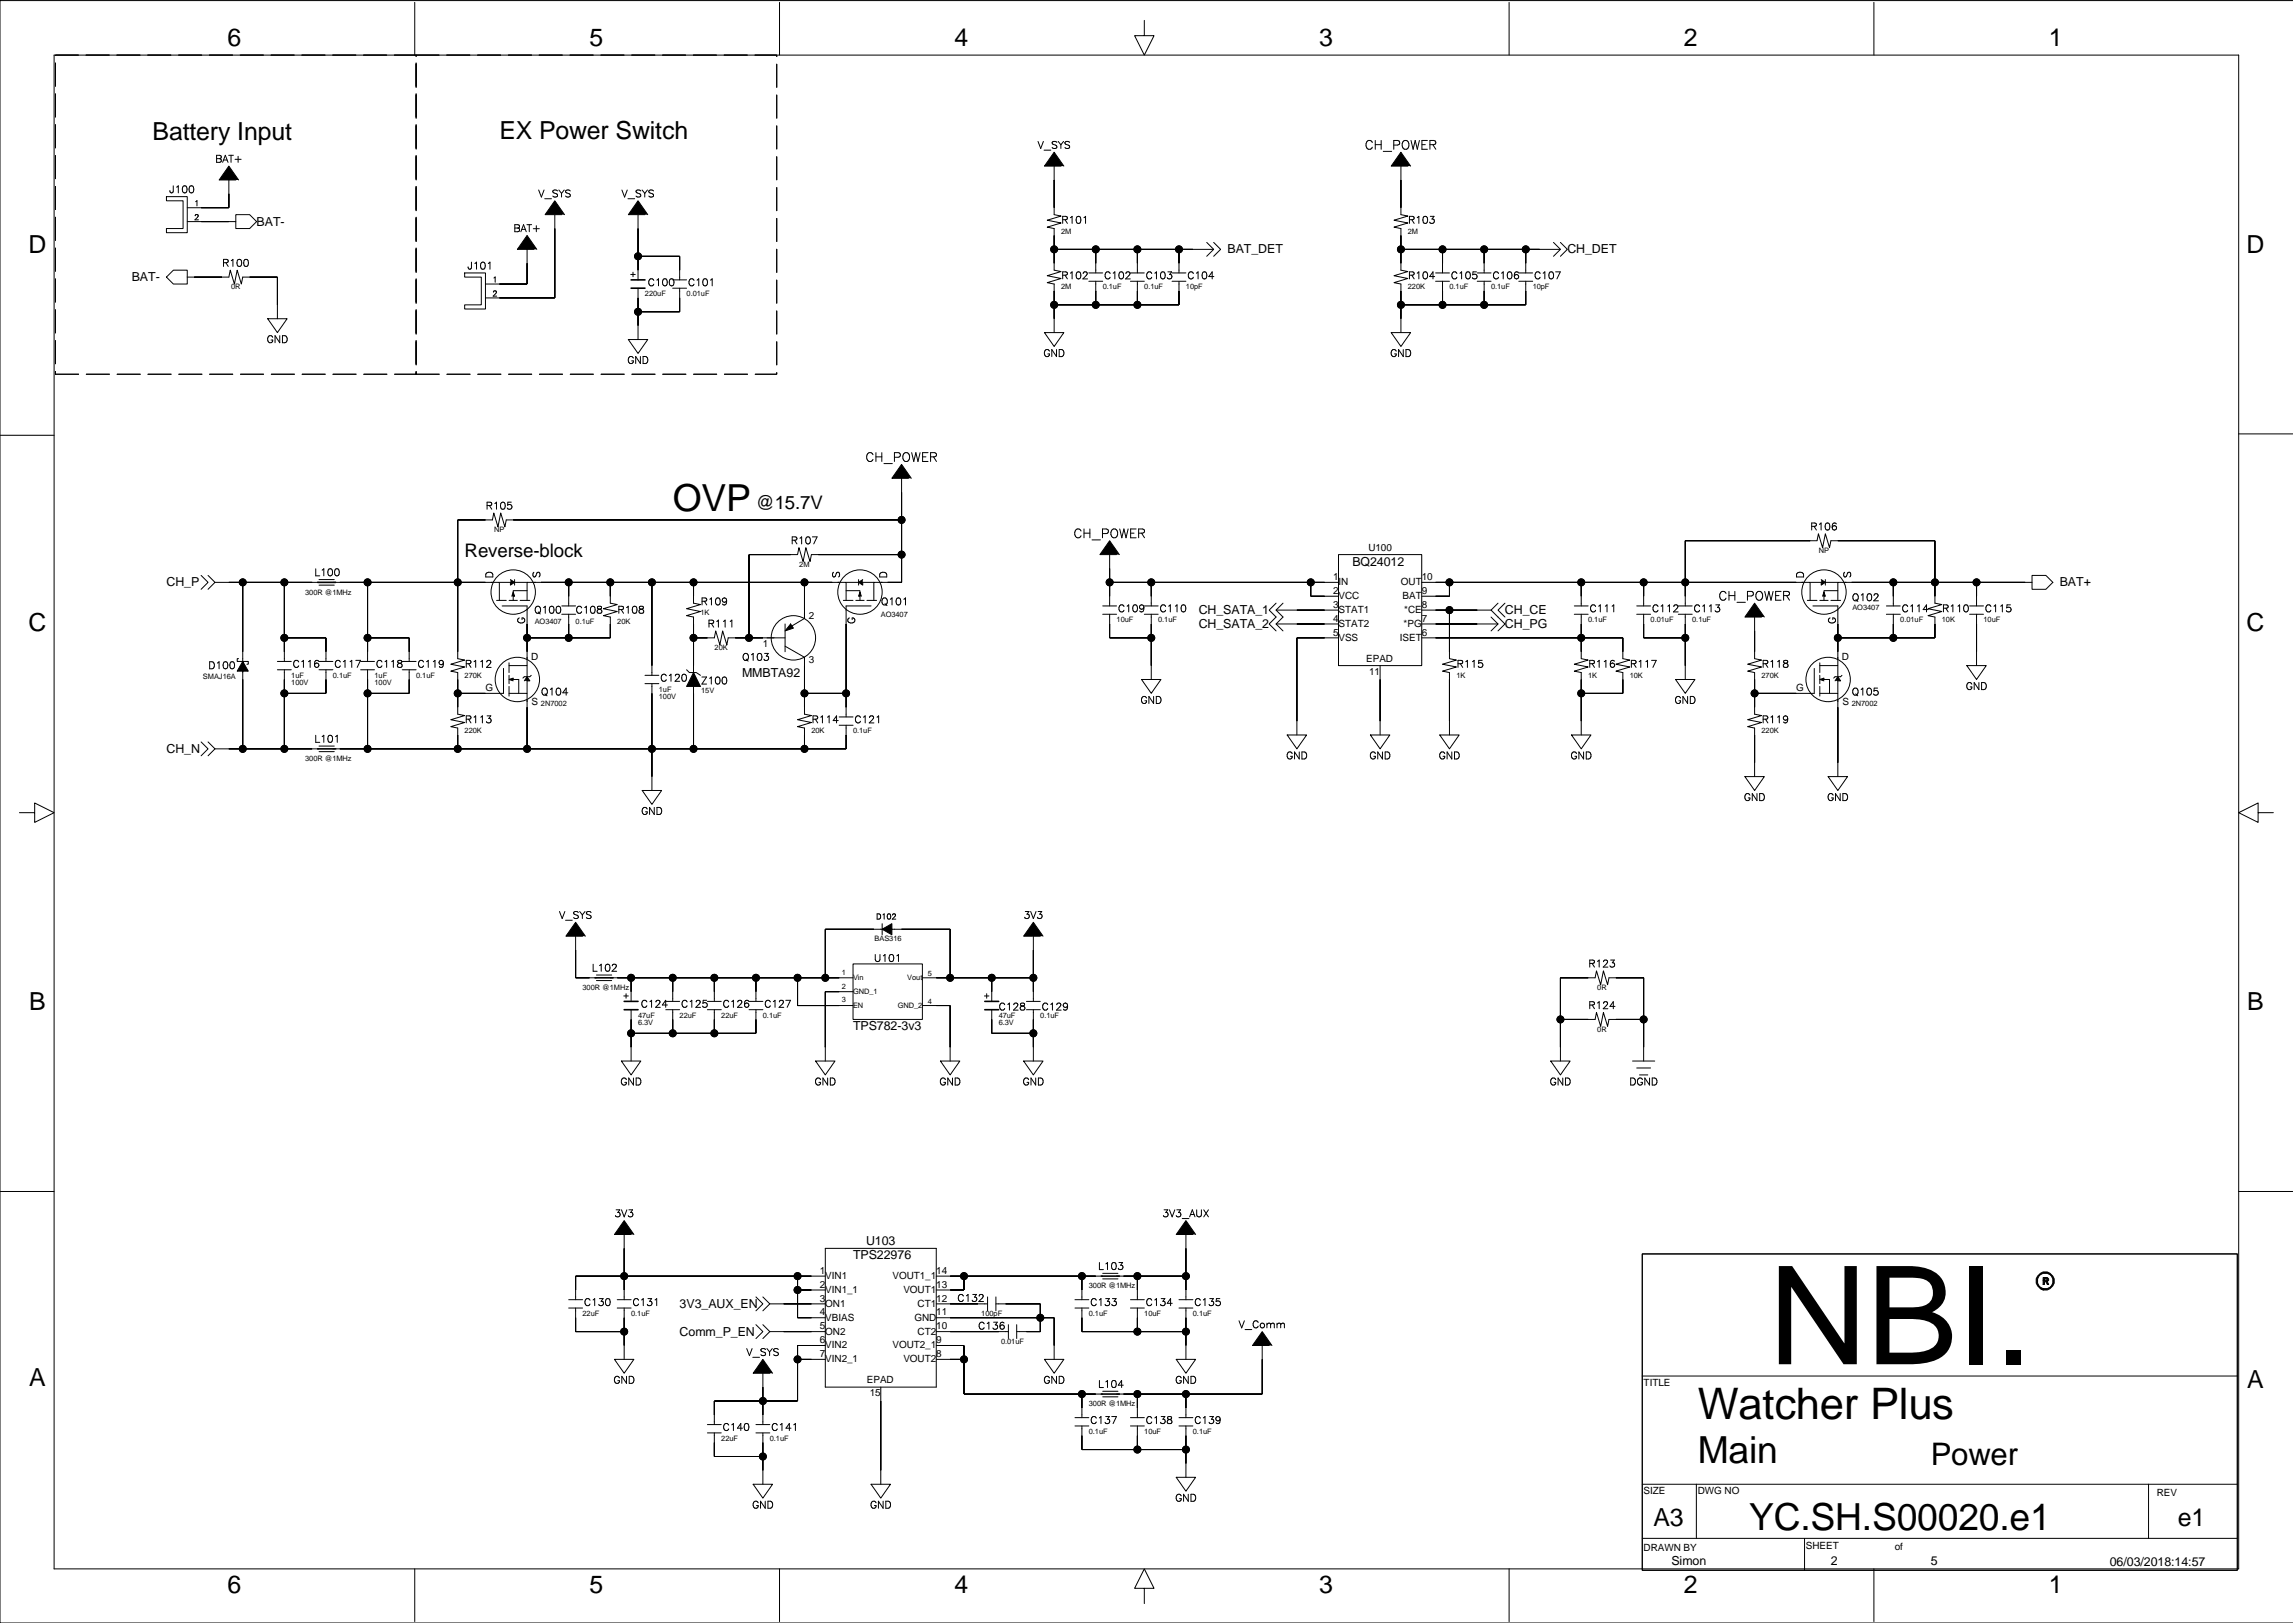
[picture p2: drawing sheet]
<svg xmlns="http://www.w3.org/2000/svg" width="420mm" height="297mm" viewBox="0 0 420 297" stroke-linecap="round" stroke-linejoin="round" font-family="sans-serif">
<defs><g id="words">
<text font-size="25" x="323.8" y="249.7">NBI.</text>
<text font-size="8" x="310.8" y="259.7">Watcher Plus</text>
<g font-size="6.8">
<text x="123.2" y="93.6">OVP</text>
<text x="310.8" y="267.8">Main</text>
<text x="320.2" y="280">YC.SH.S00020.e1</text>
</g>
<text font-size="5.7" x="353.5" y="268.1">Power</text>
<g font-size="4.6">
<text x="41.7" y="8.4">6</text>
<text x="107.9" y="8.4">5</text>
<text x="174.7" y="8.4">4</text>
<text x="241.5" y="8.4">3</text>
<text x="308.3" y="8.4">2</text>
<text x="375.1" y="8.4">1</text>
<text x="27.9" y="25.6">Battery Input</text>
<text x="91.4" y="25.5">EX Power Switch</text>
<text x="5.2" y="46.2">D</text>
<text x="411.3" y="46.2">D</text>
<text x="5.2" y="115.6">C</text>
<text x="411.3" y="115.6">C</text>
<text x="5.4" y="184.9">B</text>
<text x="411.4" y="184.9">B</text>
<text x="5.4" y="253.7">A</text>
<text x="411.4" y="254">A</text>
<text x="302.7" y="279.3">A3</text>
<text x="398.7" y="279.3">e1</text>
<text x="41.7" y="291.5">6</text>
<text x="107.9" y="291.5">5</text>
<text x="174.7" y="291.5">4</text>
<text x="241.5" y="291.5">3</text>
<text x="308.3" y="291.5">2</text>
<text x="375.1" y="291.5">1</text>
</g>
<g font-size="3.4">
<text x="138.4" y="93.1">@15.7V</text>
<text x="85.1" y="102">Reverse-block</text>
</g>
<g font-size="2.5">
<text x="249.9" y="26.8">CH_POWR</text>
<text x="260" y="26.8">E</text>
<text x="158.4" y="83.9">CH_POWR</text>
<text x="168.6" y="83.9">E</text>
<text x="196.5" y="97.9">CH_POWR</text>
<text x="206.7" y="97.9">E</text>
<text x="314.6" y="109.3">CH_POWR</text>
<text x="324.8" y="109.3">E</text>
</g>
<g font-size="2.3">
<text x="47" y="41.3">BAT-</text>
<text x="224.7" y="46.4">BAT_DET</text>
<text x="287" y="46.4">CH_DET</text>
<text x="24.1" y="51.5">BAT-</text>
<text x="30.5" y="107.3">CH_P</text>
<text x="247.6" y="103.5">BQ24012</text>
<text x="377.1" y="107.3">BAT+</text>
<text x="219.5" y="112.4">CH_SATA_1</text>
<text x="275.5" y="112.4">CH_CE</text>
<text x="219.5" y="115">CH_SATA_2</text>
<text x="275.5" y="115">CH_PG</text>
<text x="135.9" y="123.9">MMBTA92</text>
<text x="30.5" y="137.8">CH_N</text>
<text x="156.2" y="188.6">TPS782-3v3</text>
<text x="158.6" y="227.9">U103</text>
<text x="156.2" y="230.5">TPS22976</text>
<text x="124.4" y="239.4">3V3_AUX_EN</text>
<text x="124.4" y="244.5">Comm_P_EN</text>
<text x="306" y="286.3">Simon</text>
<text x="335.2" y="286.3">2</text>
<text x="353.5" y="286.3">5</text>
<text x="386.3" y="286.6">06/03/2018:14:57</text>
</g>
<g font-size="1.8">
<text x="39.4" y="29.3">BAT+</text>
<text x="190" y="26.8">V_SYS</text>
<text x="31" y="34.9">J100</text>
<text x="98.6" y="35.7">V_SYS</text>
<text x="113.8" y="35.7">V_SYS</text>
<text x="194.3" y="40.5">R101</text>
<text x="257.8" y="40.5">R103</text>
<text x="94" y="42">BAT+</text>
<text x="40.7" y="48.4">R100</text>
<text x="85.6" y="48.9">J101</text>
<text x="118.6" y="51.9">C100</text>
<text x="126" y="51.9">C101</text>
<text x="194.3" y="50.7">R102</text>
<text x="202.1" y="50.7">C102</text>
<text x="209.8" y="50.7">C103</text>
<text x="217.4" y="50.7">C104</text>
<text x="257.8" y="50.7">R104</text>
<text x="265.6" y="50.7">C105</text>
<text x="273.2" y="50.7">C106</text>
<text x="280.9" y="50.7">C107</text>
<text x="48.8" y="62.3">GND</text>
<text x="191" y="64.9">GND</text>
<text x="254.5" y="64.9">GND</text>
<text x="114.8" y="66.1">GND</text>
<text x="88.9" y="92.8">R105</text>
<text x="144.8" y="99.2">R107</text>
<text x="250.5" y="100.8">U100</text>
<text x="331.4" y="96.6">R106</text>
<text x="57.6" y="105">L100</text>
<text x="90" y="105.8" transform="rotate(-90 90 105.8)">D</text>
<text x="98.6" y="105.8" transform="rotate(-90 98.6 105.8)">S</text>
<text x="153.5" y="105.8" transform="rotate(-90 153.5 105.8)">S</text>
<text x="162.1" y="105.8" transform="rotate(-90 162.1 105.8)">D</text>
<text x="244.1" y="106.2">1</text>
<text x="245.1" y="107.1">IN</text>
<text x="256.5" y="107.1">OUT</text>
<text x="260.3" y="106.2">10</text>
<text x="330" y="105.8" transform="rotate(-90 330 105.8)">D</text>
<text x="338.6" y="105.8" transform="rotate(-90 338.6 105.8)">S</text>
<text x="97.8" y="111.9">Q100</text>
<text x="105.4" y="111.9">C108</text>
<text x="113.1" y="111.9">R108</text>
<text x="128.3" y="110.3">R109</text>
<text x="148.1" y="113.3">2</text>
<text x="161.3" y="110.3">Q101</text>
<text x="204.7" y="111.6">C109</text>
<text x="212.3" y="111.6">C110</text>
<text x="244.1" y="113.8">4</text>
<text x="244.1" y="111.2">3</text>
<text x="244.1" y="108.7">2</text>
<text x="245.1" y="109.7">VCC</text>
<text x="245.1" y="112.2">STAT1</text>
<text x="256.8" y="109.7">BAT</text>
<text x="257.1" y="112.2">*CE</text>
<text x="260.3" y="108.7">9</text>
<text x="260.3" y="111.2">8</text>
<text x="260.3" y="113.8">7</text>
<text x="291" y="111.6">C111</text>
<text x="302.4" y="111.6">C112</text>
<text x="310.1" y="111.6">C113</text>
<text x="339" y="109.6">Q102</text>
<text x="348.2" y="111.6">C114</text>
<text x="355.6" y="111.6">R110</text>
<text x="363.4" y="111.6">C115</text>
<text x="95.9" y="114.2" transform="rotate(-90 95.9 114.2)">G</text>
<text x="129.6" y="114.4">R111</text>
<text x="139.7" y="118.4">1</text>
<text x="156.3" y="114.2" transform="rotate(-90 156.3 114.2)">G</text>
<text x="244.1" y="116.3">5</text>
<text x="245.1" y="114.7">STAT2</text>
<text x="245.1" y="117.3">VSS</text>
<text x="256.3" y="117.3">ISET</text>
<text x="257" y="114.7">*PG</text>
<text x="260.3" y="116.3">6</text>
<text x="335.8" y="114.2" transform="rotate(-90 335.8 114.2)">G</text>
<text x="38.1" y="122">D100</text>
<text x="53.6" y="121.8">C116</text>
<text x="61.2" y="121.8">C117</text>
<text x="68.8" y="121.8">C118</text>
<text x="76.4" y="121.8">C119</text>
<text x="85.1" y="121.8">R112</text>
<text x="97.2" y="120.8">D</text>
<text x="120.9" y="124.3">C120</text>
<text x="128.3" y="124.8">Z100</text>
<text x="135.9" y="120.5">Q103</text>
<text x="148.1" y="121.4">3</text>
<text x="250.1" y="121.1">EPAD</text>
<text x="250.7" y="123.4">11</text>
<text x="266.7" y="121.8">R115</text>
<text x="290.8" y="121.8">R116</text>
<text x="298.4" y="121.8">R117</text>
<text x="322.6" y="121.8">R118</text>
<text x="337.2" y="120.8">D</text>
<text x="359.9" y="125.8">GND</text>
<text x="85.1" y="131.9">R113</text>
<text x="88.9" y="126.4">G</text>
<text x="97.3" y="129">S</text>
<text x="99" y="126.8">Q104</text>
<text x="148.6" y="131.9">R114</text>
<text x="156.4" y="131.9">C121</text>
<text x="208.8" y="128.4">GND</text>
<text x="306.6" y="128.4">GND</text>
<text x="322.6" y="131.9">R119</text>
<text x="328.9" y="126.4">G</text>
<text x="337.3" y="129">S</text>
<text x="339" y="126.8">Q105</text>
<text x="57.6" y="135.5">L101</text>
<text x="235.5" y="138.5">GND</text>
<text x="250.7" y="138.5">GND</text>
<text x="263.4" y="138.5">GND</text>
<text x="287.5" y="138.5">GND</text>
<text x="117.4" y="148.7">GND</text>
<text x="319.3" y="146.1">GND</text>
<text x="334.5" y="146.1">GND</text>
<text x="102.4" y="167.7">V_SYS</text>
<text x="187.4" y="167.7">3V3</text>
<text x="108.3" y="177.4">L102</text>
<text x="160" y="175.6">U101</text>
<text x="290.8" y="176.6">R123</text>
<text x="117.3" y="184">C124</text>
<text x="124.7" y="184">C125</text>
<text x="132.3" y="184">C126</text>
<text x="139.9" y="184">C127</text>
<text x="182.8" y="184.5">C128</text>
<text x="190.7" y="184.5">C129</text>
<text x="290.8" y="184.2">R124</text>
<text x="113.6" y="198.2">GND</text>
<text x="149.1" y="198.2">GND</text>
<text x="172" y="198.2">GND</text>
<text x="187.2" y="198.2">GND</text>
<text x="283.7" y="198.2">GND</text>
<text x="298.3" y="198.2">DGND</text>
<text x="112.5" y="222.3">3V3</text>
<text x="212.8" y="222.3">3V3_AUX</text>
<text x="150.1" y="233.1">1</text>
<text x="171.4" y="233.1">14</text>
<text x="201" y="232">L103</text>
<text x="106.9" y="238.6">C130</text>
<text x="115.8" y="238.6">C131</text>
<text x="150.1" y="238.2">3</text>
<text x="150.1" y="235.7">2</text>
<text x="151.1" y="234.1">VIN1</text>
<text x="151.1" y="236.6">VIN1_1</text>
<text x="151.1" y="239.2">ON1</text>
<text x="163.4" y="234.1">VOUT1_1</text>
<text x="165.4" y="236.6">VOUT1</text>
<text x="168" y="239.2">CT1</text>
<text x="171.4" y="235.7">13</text>
<text x="171.4" y="238.2">12</text>
<text x="175.3" y="237.8">C132</text>
<text x="199.6" y="238.6">C133</text>
<text x="209.8" y="238.6">C134</text>
<text x="218.6" y="238.6">C135</text>
<text x="150.1" y="245.8">6</text>
<text x="150.1" y="243.3">5</text>
<text x="150.1" y="240.8">4</text>
<text x="151.1" y="241.7">VBIAS</text>
<text x="151.1" y="244.3">ON2</text>
<text x="167.4" y="241.7">GND</text>
<text x="168" y="244.3">CT2</text>
<text x="171.4" y="240.8">11</text>
<text x="171.4" y="243.3">10</text>
<text x="171.4" y="245.8">9</text>
<text x="179.1" y="242.9">C136</text>
<text x="226.8" y="242.6">V_Comm</text>
<text x="136.7" y="247.7">V_SYS</text>
<text x="150.1" y="248.4">7</text>
<text x="151.1" y="246.8">VIN2</text>
<text x="151.1" y="249.3">VIN2_1</text>
<text x="163.4" y="246.8">VOUT2_1</text>
<text x="165.4" y="249.3">VOUT2</text>
<text x="171.4" y="248.4">8</text>
<text x="112.3" y="252.8">GND</text>
<text x="158.7" y="253.1">EPAD</text>
<text x="159.3" y="255.5">15</text>
<text x="191" y="252.8">GND</text>
<text x="201" y="253.6">L104</text>
<text x="215.2" y="252.8">GND</text>
<text x="300.9" y="253.7">TITLE</text>
<text x="132.3" y="261.4">C140</text>
<text x="141.2" y="261.4">C141</text>
<text x="199.6" y="260.2">C137</text>
<text x="209.8" y="260.2">C138</text>
<text x="218.6" y="260.2">C139</text>
<text x="137.7" y="275.6">GND</text>
<text x="159.3" y="275.6">GND</text>
<text x="215.2" y="274.4">GND</text>
<text x="300.9" y="273.5">SIZE</text>
<text x="310.8" y="273.5">DWG NO</text>
<text x="394.9" y="273.8">REV</text>
<text x="300.9" y="283.9">DRAWN BY</text>
<text x="330.6" y="283.4">SHEET</text>
<text x="346.9" y="283.6">of</text>
</g>
<g font-size="1.4">
<text x="35.6" y="37.3">1</text>
<text x="35.6" y="39.9">2</text>
<text x="194.3" y="42.8">2M</text>
<text x="257.8" y="42.8">2M</text>
<text x="42.3" y="52.9">0R</text>
<text x="90.1" y="51.3">1</text>
<text x="90.1" y="53.8">2</text>
<text x="115.3" y="50.3">+</text>
<text x="194.3" y="52.9">2M</text>
<text x="201.9" y="52.9">0.1uF</text>
<text x="209.5" y="52.9">0.1uF</text>
<text x="217.1" y="52.9">10pF</text>
<text x="257.8" y="52.9">220K</text>
<text x="265.4" y="52.9">0.1uF</text>
<text x="273" y="52.9">0.1uF</text>
<text x="280.6" y="52.9">10pF</text>
<text x="118.1" y="54.2">220uF</text>
<text x="125.7" y="54.2">0.01uF</text>
<text x="90.5" y="97.4">NP</text>
<text x="333" y="101.2">NP</text>
<text x="146.3" y="103.7">2M</text>
<text x="55.9" y="108.8">300R @1MHz</text>
<text x="128.2" y="112.6">1K</text>
<text x="161.3" y="112.9">AO3407</text>
<text x="204.4" y="113.9">10uF</text>
<text x="212" y="113.9">0.1uF</text>
<text x="290.8" y="113.9">0.1uF</text>
<text x="302.2" y="113.9">0.01uF</text>
<text x="309.8" y="113.9">0.1uF</text>
<text x="339.1" y="111.6">AO3407</text>
<text x="347.9" y="113.9">0.01uF</text>
<text x="355.5" y="113.9">10K</text>
<text x="363.1" y="113.9">10uF</text>
<text x="97.9" y="114.2">AO3407</text>
<text x="105.4" y="114.2">0.1uF</text>
<text x="113" y="114.2">20K</text>
<text x="130.8" y="119">20K</text>
<text x="37.2" y="124.3">SMAJ16A</text>
<text x="53.3" y="124">1uF</text>
<text x="53.3" y="125.3">100V</text>
<text x="60.9" y="124">0.1uF</text>
<text x="68.6" y="124">1uF</text>
<text x="68.6" y="125.3">100V</text>
<text x="76.2" y="124">0.1uF</text>
<text x="85.1" y="124">270K</text>
<text x="266.6" y="124">1K</text>
<text x="290.8" y="124">1K</text>
<text x="298.4" y="124">10K</text>
<text x="322.5" y="124">270K</text>
<text x="99" y="129.1">2N7002</text>
<text x="120.6" y="127.9">100V</text>
<text x="120.6" y="126.6">1uF</text>
<text x="128.4" y="126.8">15V</text>
<text x="339" y="129.1">2N7002</text>
<text x="85.1" y="134.2">220K</text>
<text x="148.6" y="134.2">20K</text>
<text x="156.2" y="134.2">0.1uF</text>
<text x="322.5" y="134.2">220K</text>
<text x="55.9" y="139.3">300R @1MHz</text>
<text x="160.4" y="167.9">D102</text>
<text x="160.1" y="172.3">BAS316</text>
<text x="154.1" y="178.4">1</text>
<text x="156.2" y="179.4">Vin</text>
<text x="166.1" y="179.4">Vout</text>
<text x="169.9" y="178.6">5</text>
<text x="106.7" y="181.2">300R @1MHz</text>
<text x="114" y="182.3">+</text>
<text x="154.1" y="183.5">3</text>
<text x="154.1" y="180.9">2</text>
<text x="156.2" y="181.9">GND_1</text>
<text x="156.2" y="184.4">EN</text>
<text x="164.4" y="184.4">GND_2</text>
<text x="169.9" y="183.7">4</text>
<text x="180" y="182.3">+</text>
<text x="292.4" y="181.2">0R</text>
<text x="116.8" y="186.3">47uF</text>
<text x="116.8" y="187.5">6.3V</text>
<text x="124.4" y="186.3">22uF</text>
<text x="132" y="186.3">22uF</text>
<text x="139.7" y="186.3">0.1uF</text>
<text x="182.8" y="186.3">47uF</text>
<text x="182.8" y="187.5">6.3V</text>
<text x="190.5" y="186.3">0.1uF</text>
<text x="292.4" y="188.8">0R</text>
<text x="199.3" y="235.8">300R @1MHz</text>
<text x="106.7" y="240.9">22uF</text>
<text x="115.5" y="240.9">0.1uF</text>
<text x="179.7" y="240.9">100pF</text>
<text x="183.3" y="245.9">0.01uF</text>
<text x="199.3" y="240.9">0.1uF</text>
<text x="209.5" y="240.9">10uF</text>
<text x="218.4" y="240.9">0.1uF</text>
<text x="199.3" y="257.4">300R @1MHz</text>
<text x="132" y="263.7">22uF</text>
<text x="140.9" y="263.7">0.1uF</text>
<text x="199.3" y="262.4">0.1uF</text>
<text x="209.5" y="262.4">10uF</text>
<text x="218.4" y="262.4">0.1uF</text>
</g>
</g></defs>
<g fill="none" stroke="#000" stroke-width=".18">
<path d="M9.9 10.1h400v277h-400zM75.9 .4v9.7M142.7 .4v9.7M209.5 3.7v2.8h1.8l-1.8 3.6-1.8-3.6h1.8M276.3 .4v9.7M343.1 .4v9.7M419.9 .1h-419.9v296.9h419.9M30.5 36h3.8v6.6h-3.8v-.8h3v-5.1h-3zM41.9 32.9v5.1h-7.6M43.2 39.3h2.5l1.3 1.3-1.3 1.2h-2.5zM101.6 39.3v15.2h-12.7M116.8 39.3v11.9"/>
<path d="M193 30.4v8.9l1.3 .2-2.6 .8 2.6 .5-2.6 .8 1.3 .2v7.6l1.3 .3-2.6 .8 2.6 .5-2.6 .7 1.3 .3v8.9M256.5 30.4v8.9l1.3 .2-2.6 .8 2.6 .5-2.6 .8 1.3 .2v7.6l1.3 .3-2.6 .8 2.6 .5-2.6 .7 1.3 .3v8.9M30.5 50.7l1.2-1.3h2.6v2.6h-2.6zM34.3 50.7h7.6l.3-1.3 .7 2.6 .5-2.6 .8 2.6 .2-1.3h6.4v7.6M34.3 40.6h8.9M49 58.3h3.6l-1.8 2.6zM85.1 50h3.8v6.6h-3.8v-.8h3v-5.1h-3zM96.5 45.6v6.4h-7.6M116.8 52.7v9.4M116.8 46.9h7.6v3.8M123.2 51.2h2.5M123.2 52.7h2.5"/>
<path d="M124.4 52.7v4.4h-7.6M193 45.6h29.2M199.3 50h2.6M199.3 51.5h2.6M200.6 45.6v4.4M200.6 51.5v4.3M207 50h2.5M207 51.5h2.5M208.2 45.6v4.4M208.2 51.5v4.3M214.6 50h2.5M214.6 51.5h2.5"/>
<path d="M215.9 45.6v4.4M215.9 51.5v4.3h-22.9M220.9 44.4l1.3 1.2-1.3 1.3M222.2 44.4l1.3 1.2-1.3 1.3M256.5 45.6h29.2M262.8 50h2.6M262.8 51.5h2.6M264.1 45.6v4.4M264.1 51.5v4.3M270.4 50h2.6M270.4 51.5h2.6M271.7 45.6v4.4"/>
<path d="M271.7 51.5v4.3M278.1 50h2.5M278.1 51.5h2.5M279.3 45.6v4.4M279.3 51.5v4.3h-22.8M284.4 44.4l1.3 1.2-1.3 1.3M285.7 44.4l1.3 1.2-1.3 1.3M0 79.7h9.9M115 62.1h3.6l-1.8 2.6zM191.2 60.9h3.6l-1.8 2.5zM254.7 60.9h3.6l-1.8 2.5zM409.9 79.4h9.9"/>
<path d="M165.1 95.2h-72.4l-.3 1.2-.7-2.5-.5 2.5-.8-2.5-.3 1.3h-6.3v25.3l1.3 .3-2.6 .8 2.6 .5-2.6 .7 1.3 .3v7.6l1.3 .3-2.6 .7 2.6 .5-2.6 .8 1.3 .2v3.9M165.1 87.5v19.1h-3.8M36.8 105.3l1.3 1.3-1.3 1.3M38.1 105.3l1.3 1.3-1.3 1.3M39.4 106.6h19M44.4 106.6v30.5M52.1 116.7h7.6v4.4M52.1 106.6v14.5M58.4 106.1h2.8M58.4 107.1h2.8M60.9 106.6h29.2M67.3 106.6v14.5"/>
<path d="M67.3 116.7h7.6v4.4M89.9 106.6h1.5v3.3M90.9 109.9h1.8M91.4 106.6h5.1M91.9 110.9h4.6v9.6M93.2 109.9h1.5M94.2 106.1v1M95.2 109.9h1.8M96.5 108.1h-2.5v1.8M97.8 106.6h55.8M98 106.6h-1.5v3.3M102.8 110.9h2.6"/>
<path d="M102.8 112.4h2.6M104.1 106.6v4.3M104.1 112.4v4.3M111.7 106.6v3.8l1.3 .2-2.5 .8 2.5 .5-2.5 .8 1.2 .2v3.8h-15.2M119.4 106.6v17M127 106.6v3.8l1.2 .2-2.5 .8 2.5 .5-2.5 .8 1.3 .2v10.2M127 116.7h3.8l.2-1.2 .8 2.5 .5-2.5 .8 2.5 .2-1.3h10.4M143.7 118.3l3.6 2v.5M143.7 114.2v5.1M147.3 112.2v1l-2.6 1.5M147.3 106.6v6.3M153.4 106.6h1.5v3.3"/>
<path d="M154.4 109.9h1.8M154.9 108.1h2.5v1.8M154.9 106.6h5.1M156.7 109.9h1.5M157.2 106.1v1M158.7 109.9h1.8M159.5 110.9h-4.6v20.3M161.5 106.6h-1.5v3.3M165.1 101.5h-16.5l-.3 1.3-.8-2.6-.5 2.6-.7-2.6-.3 1.3h-8.9v15.2M201.9 110.9h2.5M201.9 112.4h2.5M203.2 106.6h41.9"/>
<path d="M203.2 112.4v4.3h7.6M203.2 101.5v9.4M209.5 110.9h2.5M209.5 112.4h2.5M210.8 106.6v4.3M210.8 112.4v12M233.6 110.4l-1.2 1.3 1.2 1.2-1.2 1.3 1.2 1.3M233.6 111.7h11.5M233.6 114.2h11.5M234.9 110.4l-1.3 1.3 1.3 1.2-1.3 1.3 1.3 1.3M240 106.6v2.5h5.1M245.1 101.5h15.2v20.3h-15.2z"/>
<path d="M245.1 116.7h-7.7v17.8M260.3 116.7h36.8v3.8l1.3 .3-2.6 .8 2.6 .5-2.6 .7 1.3 .3v3.8h-7.6M260.3 106.6h69.8M260.3 111.7h12.7M260.3 114.2h14M265.4 111.7v8.8l1.2 .3-2.5 .8 2.5 .5-2.5 .7 1.3 .3v11.4M265.4 106.6v2.5h-5.1M273 112.9l1.3 1.3-1.3 1.3M274.3 110.4l-1.3 1.3 2.5 2.5-1.2 1.3M275.5 110.4l-1.2 1.3 1.2 1.2M288.2 110.9h2.6M288.2 112.4h2.6"/>
<path d="M289.5 112.4v8.1l1.3 .3-2.6 .8 2.6 .5-2.6 .7 1.3 .3v11.4M289.5 106.6v4.3M299.7 110.9h2.5M299.7 112.4h2.5M300.9 112.4v4.3h7.6M300.9 106.6v4.3M307.3 110.9h2.5M307.3 112.4h2.5M308.5 110.9v-11.9h24.2l.2-1.3 .8 2.5 .5-2.5 .7 2.5 .3-1.2h19v11.4l1.3 .2-2.5 .8 2.5 .5-2.5 .8 1.2 .2v3.8h-17.7M308.5 112.4v12M321.2 112.9v7.6l1.3 .3-2.5 .8 2.5 .5-2.5 .7 1.2 .3v7.6l1.3 .3-2.5 .7 2.5 .5-2.5 .8 1.2 .2v8.9M329.9 106.6h1.5v3.3"/>
<path d="M330.9 109.9h1.8M331.4 106.6h5.1M331.9 110.9h4.6v9.6M333.2 109.9h1.5M334.2 106.1v1M335.2 109.9h1.8M336.5 108.1h-2.6v1.8M337.7 106.6h34.3M338 106.6h-1.5v3.3M345.4 110.9h2.5M345.4 112.4h2.5M346.6 106.6v4.3"/>
<path d="M346.6 112.4v4.3M360.6 110.9h2.5M360.6 112.4h2.5M361.9 106.6v4.3M361.9 112.4v9.4M372 105.3h2.6l1.2 1.3-1.2 1.3h-2.6zM36.8 135.8l1.3 1.3-1.3 1.2M38.1 135.8l1.3 1.3-1.3 1.2M39.4 137.1h19M43.7 120.5h-.3v.6h2.1v.5h-.3M50.8 121.1h2.5M50.8 122.6h2.5"/>
<path d="M52.1 122.6v14.5M58.4 121.1h2.5M58.4 122.6h2.5M58.4 136.5h2.8M58.4 137.6h2.8M59.7 122.6v4.3h-7.6M66 121.1h2.6M66 122.6h2.6M67.3 122.6v14.5M73.6 121.1h2.6M73.6 122.6h2.6M74.9 122.6v4.3h-7.6"/>
<path d="M92.2 122.3v4.6h-8.4M93.2 126.9h3.3v1.5M93.2 121.3v1.8M93.2 123.6v1.5M93.2 125.6v1.8M94 124.4h1v2.5M96.5 120.3v1.5h-3.3M96.5 121.8v5.1M96.5 128.2v8.9M97.3 123.6l-.3 .3h-1l-.3 .2M118.1 123.6h2.5M118.1 125.1h2.5"/>
<path d="M119.4 125.1v19.6M125.7 122.6l.5 .5h1.3l.7 .5M127 124.4v12.7M147.3 120.5v10.2l1.3 .3-2.6 .7 2.6 .5-2.6 .8 1.3 .2v3.9M147.3 126.9h7.6M153.6 131.2h2.6M153.6 132.7h2.6M154.9 132.7v4.4h-94M209 124.4h3.5l-1.7 2.5zM235.7 134.5h3.5l-1.8 2.6zM250.9 134.5h3.6l-1.8 2.6zM252.7 121.8v12.7"/>
<path d="M263.6 134.5h3.5l-1.7 2.6zM287.7 134.5h3.6l-1.8 2.6zM306.8 124.4h3.5l-1.8 2.5zM332.2 122.3v4.6h-11M333.2 126.9h3.3v1.5M333.2 121.3v1.8M333.2 123.6v1.5M333.2 125.6v1.8M333.9 124.4h1v2.5M336.5 120.3v1.5h-3.3M336.5 121.8v5.1M336.5 128.2v13.9"/>
<path d="M337.2 123.6l-.2 .3h-1l-.3 .2M360.1 121.8h3.5l-1.7 2.6zM3.6 148.7h2.7v-1.7l3.6 1.7-3.6 1.8v-1.8M117.6 144.7h3.5l-1.7 2.5zM319.5 142.1h3.5l-1.8 2.6zM334.7 142.1h3.6l-1.8 2.6zM413.4 148.7v-1.7l-3.5 1.7 3.5 1.8v-1.8h2.8M105.4 171.3v7.7h3.8M109.2 178.4h2.8M109.2 179.5h2.8M111.7 179h44.5M115.5 179v4.3"/>
<path d="M123.2 179v3.8M130.8 179v4.3M138.4 179v4.3M146 179v5h10.2M151.1 179v-8.9h22.9v8.9M156.2 176.4h12.7v10.2h-12.7zM161.5 169.1v2M168.9 179h20.3M181.6 179v4.3M189.2 171.3v12M113.8 194.2h3.5l-1.8 2.5zM115.5 184.8v9.4"/>
<path d="M121.9 183.3h2.5M121.9 184.8h2.5M123.2 184.8v4.3M129.5 183.3h2.6M129.5 184.8h2.6M130.8 184.8v4.3M137.1 183.3h2.6M137.1 184.8h2.6M138.4 184.8v4.3h-22.9M149.3 194.2h3.6l-1.8 2.5zM156.2 181.5h-5.1v12.7M168.9 184h5.1v10.2"/>
<path d="M172.2 194.2h3.5l-1.7 2.5zM181.6 184.8v4.3h7.6M187.4 194.2h3.6l-1.8 2.5zM187.9 183.3h2.6M187.9 184.8h2.6M189.2 184.8v9.4M283.9 194.2h3.6l-1.8 2.5zM285.7 186.6h6.3l.3-1.3 .7 2.5 .6-2.5 .7 2.5 .3-1.2h6.3M285.7 194.2v-15.2h6.3l.3-1.3 .7 2.5 .6-2.5 .7 2.5 .3-1.2h6.3v15.2M298.9 194.2h4.1M299.7 195.5h2.5M0 218.1h9.9"/>
<path d="M409.9 218.1h9.9M104.1 237.9h2.6M104.1 239.4h2.6M105.4 239.4v4.3h8.9M113 237.9h2.5M113 239.4h2.5M114.3 225.9v12M114.3 239.4v9.4M138.4 237.4l1.3 1.2-1.3 1.3M139.7 237.4l1.2 1.2-1.2 1.3M140.9 238.6h10.2M146 236.1h5.1"/>
<path d="M146 233.6v7.6h5.1M151.1 233.6h-45.7v4.3M151.1 228.5h20.3v25.4h-20.3zM171.4 233.6h30.5M171.4 238.6h9.4M176.5 233.6v2.5h-5.1M180.8 237.4v2.5M182.3 238.6h8.2v5.1h-4.4M182.3 237.4v2.5M196.8 237.9h2.5M196.8 239.4h2.5M198.1 239.4v4.3h19"/>
<path d="M198.1 233.6v4.3M201.9 233h2.8M201.9 234.1h2.8M204.4 233.6h12.7M207 237.9h2.5M207 239.4h2.5M208.2 233.6v4.3M208.2 239.4v4.3M215.9 237.9h2.5M215.9 239.4h2.5M217.1 225.9v12M217.1 239.4v9.4"/>
<path d="M300.7 229.5h108.9v57.9h-108.9zM112.5 248.8h3.6l-1.8 2.5zM138.4 242.4l1.3 1.3-1.3 1.3M139.7 242.4l1.2 1.3-1.2 1.3M139.7 251.3v9.4M140.9 243.7h10.2M146 248.8h5.1M151.1 246.3h-5.1v10.1h-15.2v4.3M161.3 253.9v17.7M171.4 241.2h21.6v7.6M171.4 243.7h13.2M171.4 246.3h5.1v8.8h25.4"/>
<path d="M171.4 248.8h5.1M184.6 242.4v2.6M186.1 242.4v2.6M191.2 248.8h3.6l-1.8 2.5zM196.8 259.5h2.5M198.1 255.1v4.4M201.9 254.6h2.8M201.9 255.6h2.8M207 259.5h2.5M208.2 255.1v4.4M215.3 248.8h3.6l-1.8 2.5zM215.9 259.5h2.5"/>
<path d="M217.1 255.1v4.4M231.1 246.3v8.8h-26.7M300.7 251.8h108.9M129.5 260.7h2.6M129.5 262.2h2.6M130.8 262.2v4.4h8.9M137.9 271.6h3.5l-1.7 2.6zM138.4 260.7h2.5M138.4 262.2h2.5M139.7 262.2v9.4M159.5 271.6h3.5l-1.7 2.6zM196.8 261h2.5"/>
<path d="M198.1 261v4.3h19M207 261h2.5M208.2 261v4.3M215.3 270.4h3.6l-1.8 2.5zM215.9 261h2.5M217.1 261v9.4M300.7 271.6h108.9M310.6 271.6v9.9M393.4 271.6v9.9M75.9 287.1v9.7M142.7 287.1v9.7M209.5 290.7h1.8l-1.8-3.6-1.8 3.6h1.8v2.8"/>
<path d="M276.3 287.1v9.7M300.7 281.5h108.9M330.4 281.5v5.9M343.1 287.1v9.7"/>
<circle cx="116.8" cy="57.1" r=".63"/>
<circle cx="116.8" cy="46.9" r=".63"/>
<circle cx="193" cy="55.8" r=".63"/>
<circle cx="193" cy="45.6" r=".63"/>
<circle cx="200.6" cy="55.8" r=".63"/>
<circle cx="200.6" cy="45.6" r=".63"/>
<circle cx="208.2" cy="55.8" r=".63"/>
<circle cx="208.2" cy="45.6" r=".63"/>
<circle cx="215.9" cy="45.6" r=".63"/>
<circle cx="256.5" cy="55.8" r=".63"/>
<circle cx="256.5" cy="45.6" r=".63"/>
<circle cx="264.1" cy="55.8" r=".63"/>
<circle cx="264.1" cy="45.6" r=".63"/>
<circle cx="271.7" cy="55.8" r=".63"/>
<circle cx="271.7" cy="45.6" r=".63"/>
<circle cx="279.3" cy="45.6" r=".63"/>
<circle cx="165.1" cy="95.2" r=".63"/>
<circle cx="44.4" cy="106.6" r=".63"/>
<circle cx="52.1" cy="106.6" r=".63"/>
<circle cx="52.1" cy="116.7" r=".63"/>
<circle cx="67.3" cy="106.6" r=".63"/>
<circle cx="67.3" cy="116.7" r=".63"/>
<circle cx="83.8" cy="106.6" r=".63"/>
<circle cx="94" cy="108.4" r="4.1"/>
<circle cx="96.5" cy="116.7" r=".63"/>
<circle cx="104.1" cy="106.6" r=".63"/>
<circle cx="104.1" cy="116.7" r=".63"/>
<circle cx="111.7" cy="106.6" r=".63"/>
<circle cx="119.4" cy="106.6" r=".63"/>
<circle cx="127" cy="106.6" r=".63"/>
<circle cx="127" cy="116.7" r=".63"/>
<circle cx="137.1" cy="116.7" r=".63"/>
<circle cx="145.3" cy="116.7" r="4.1"/>
<circle cx="147.3" cy="106.6" r=".63"/>
<circle cx="157.4" cy="108.4" r="4.1"/>
<circle cx="165.1" cy="101.5" r=".63"/>
<circle cx="203.2" cy="106.6" r=".63"/>
<circle cx="210.8" cy="106.6" r=".63"/>
<circle cx="210.8" cy="116.7" r=".63"/>
<circle cx="240" cy="106.6" r=".63"/>
<circle cx="265.4" cy="106.6" r=".63"/>
<circle cx="265.4" cy="111.7" r=".63"/>
<circle cx="289.5" cy="106.6" r=".63"/>
<circle cx="289.5" cy="116.7" r=".63"/>
<circle cx="300.9" cy="106.6" r=".63"/>
<circle cx="308.5" cy="106.6" r=".63"/>
<circle cx="308.5" cy="116.7" r=".63"/>
<circle cx="333.9" cy="108.4" r="4.1"/>
<circle cx="336.5" cy="116.7" r=".63"/>
<circle cx="346.6" cy="106.6" r=".63"/>
<circle cx="346.6" cy="116.7" r=".63"/>
<circle cx="354.2" cy="106.6" r=".63"/>
<circle cx="361.9" cy="106.6" r=".63"/>
<circle cx="44.4" cy="137.1" r=".63"/>
<circle cx="52.1" cy="126.9" r=".63"/>
<circle cx="52.1" cy="137.1" r=".63"/>
<circle cx="67.3" cy="126.9" r=".63"/>
<circle cx="67.3" cy="137.1" r=".63"/>
<circle cx="83.8" cy="126.9" r=".63"/>
<circle cx="83.8" cy="137.1" r=".63"/>
<circle cx="94.7" cy="124.4" r="4.1"/>
<circle cx="96.5" cy="137.1" r=".63"/>
<circle cx="119.4" cy="137.1" r=".63"/>
<circle cx="127" cy="137.1" r=".63"/>
<circle cx="147.3" cy="126.9" r=".63"/>
<circle cx="147.3" cy="137.1" r=".63"/>
<circle cx="154.9" cy="126.9" r=".63"/>
<circle cx="289.5" cy="126.9" r=".63"/>
<circle cx="321.2" cy="126.9" r=".63"/>
<circle cx="334.7" cy="124.4" r="4.1"/>
<circle cx="115.5" cy="179" r=".63"/>
<circle cx="123.2" cy="179" r=".63"/>
<circle cx="130.8" cy="179" r=".63"/>
<circle cx="138.4" cy="179" r=".63"/>
<circle cx="146" cy="179" r=".63"/>
<circle cx="151.1" cy="179" r=".63"/>
<circle cx="174" cy="179" r=".63"/>
<circle cx="181.6" cy="179" r=".63"/>
<circle cx="189.2" cy="179" r=".63"/>
<circle cx="115.5" cy="189.1" r=".63"/>
<circle cx="123.2" cy="189.1" r=".63"/>
<circle cx="130.8" cy="189.1" r=".63"/>
<circle cx="189.2" cy="189.1" r=".63"/>
<circle cx="285.7" cy="186.6" r=".63"/>
<circle cx="300.9" cy="186.6" r=".63"/>
<circle cx="114.3" cy="233.6" r=".63"/>
<circle cx="146" cy="233.6" r=".63"/>
<circle cx="146" cy="236.1" r=".63"/>
<circle cx="176.5" cy="233.6" r=".63"/>
<circle cx="198.1" cy="233.6" r=".63"/>
<circle cx="208.2" cy="233.6" r=".63"/>
<circle cx="217.1" cy="233.6" r=".63"/>
<circle cx="114.3" cy="243.7" r=".63"/>
<circle cx="139.7" cy="256.4" r=".63"/>
<circle cx="146" cy="248.8" r=".63"/>
<circle cx="176.5" cy="248.8" r=".63"/>
<circle cx="190.5" cy="241.2" r=".63"/>
<circle cx="198.1" cy="255.1" r=".63"/>
<circle cx="208.2" cy="255.1" r=".63"/>
<circle cx="208.2" cy="243.7" r=".63"/>
<circle cx="217.1" cy="255.1" r=".63"/>
<circle cx="217.1" cy="243.7" r=".63"/>
<circle cx="139.7" cy="266.6" r=".63"/>
<circle cx="208.2" cy="265.3" r=".63"/>
<circle cx="217.1" cy="265.3" r=".63"/>
</g>
<g fill="#000" stroke="#000" stroke-width=".18">
<path d="M41.9 35.5v2.5z" fill-rule="evenodd"/>
<path d="M36.8 38h5.1z" fill-rule="evenodd"/>
<path d="M41.9 30.4l1.8 2.5h-3.6z" fill-rule="evenodd"/>
<path d="M101.6 36.7l1.8 2.6h-3.6z" fill-rule="evenodd"/>
<path d="M116.8 36.7l1.8 2.6h-3.6z" fill-rule="evenodd"/>
<path d="M193 32.9v5.1z" fill-rule="evenodd"/>
<path d="M193 27.9l1.8 2.5h-3.6z" fill-rule="evenodd"/>
<path d="M256.5 32.9v5.1z" fill-rule="evenodd"/>
<path d="M256.5 27.9l1.8 2.5h-3.6z" fill-rule="evenodd"/>
<path d="M35.6 50.7h5z" fill-rule="evenodd"/>
<path d="M36.8 40.6h5.1z" fill-rule="evenodd"/>
<path d="M50.8 50.7v5.1z" fill-rule="evenodd"/>
<path d="M45.7 50.7h5.1z" fill-rule="evenodd"/>
<path d="M91.4 52h5.1z" fill-rule="evenodd"/>
<path d="M96.5 48.2v3.8z" fill-rule="evenodd"/>
<path d="M96.5 43.1l1.8 2.5h-3.6z" fill-rule="evenodd"/>
<path d="M101.6 41.8v12.7z" fill-rule="evenodd"/>
<path d="M91.4 54.5h10.2z" fill-rule="evenodd"/>
<path d="M116.8 57.1v2.5z" fill-rule="evenodd"/>
<path d="M116.8 54.5v2.6z" fill-rule="evenodd"/>
<path d="M116.8 46.9v2.5z" fill-rule="evenodd"/>
<path d="M116.8 41.8v5.1z" fill-rule="evenodd"/>
<path d="M124.4 54.5v2.6z" fill-rule="evenodd"/>
<path d="M116.8 57.1h7.6z" fill-rule="evenodd"/>
<path d="M124.4 46.9v2.5z" fill-rule="evenodd"/>
<path d="M116.8 46.9h7.6z" fill-rule="evenodd"/>
<path d="M193 53.3v2.5z" fill-rule="evenodd"/>
<path d="M193 55.8v2.5z" fill-rule="evenodd"/>
<path d="M193 43.1v2.5z" fill-rule="evenodd"/>
<path d="M193 45.6v2.6z" fill-rule="evenodd"/>
<path d="M200.6 53.3v2.5z" fill-rule="evenodd"/>
<path d="M193 55.8h7.6z" fill-rule="evenodd"/>
<path d="M200.6 45.6v2.6z" fill-rule="evenodd"/>
<path d="M193 45.6h7.6z" fill-rule="evenodd"/>
<path d="M208.2 53.3v2.5z" fill-rule="evenodd"/>
<path d="M200.6 55.8h7.6z" fill-rule="evenodd"/>
<path d="M208.2 45.6v2.6z" fill-rule="evenodd"/>
<path d="M200.6 45.6h7.6z" fill-rule="evenodd"/>
<path d="M215.9 53.3v2.5z" fill-rule="evenodd"/>
<path d="M208.2 55.8h7.7z" fill-rule="evenodd"/>
<path d="M215.9 45.6v2.6z" fill-rule="evenodd"/>
<path d="M208.2 45.6h7.7z" fill-rule="evenodd"/>
<path d="M215.9 45.6h2.5z" fill-rule="evenodd"/>
<path d="M256.5 53.3v2.5z" fill-rule="evenodd"/>
<path d="M256.5 55.8v2.5z" fill-rule="evenodd"/>
<path d="M256.5 45.6v2.6z" fill-rule="evenodd"/>
<path d="M256.5 43.1v2.5z" fill-rule="evenodd"/>
<path d="M264.1 53.3v2.5z" fill-rule="evenodd"/>
<path d="M256.5 55.8h7.6z" fill-rule="evenodd"/>
<path d="M264.1 45.6v2.6z" fill-rule="evenodd"/>
<path d="M256.5 45.6h7.6z" fill-rule="evenodd"/>
<path d="M271.7 53.3v2.5z" fill-rule="evenodd"/>
<path d="M264.1 55.8h7.6z" fill-rule="evenodd"/>
<path d="M271.7 45.6v2.6z" fill-rule="evenodd"/>
<path d="M264.1 45.6h7.6z" fill-rule="evenodd"/>
<path d="M279.3 53.3v2.5z" fill-rule="evenodd"/>
<path d="M271.7 55.8h7.6z" fill-rule="evenodd"/>
<path d="M279.3 45.6v2.6z" fill-rule="evenodd"/>
<path d="M271.7 45.6h7.6z" fill-rule="evenodd"/>
<path d="M279.3 45.6h2.6z" fill-rule="evenodd"/>
<path d="M83.8 95.2v11.4z" fill-rule="evenodd"/>
<path d="M83.8 95.2h5.1z" fill-rule="evenodd"/>
<path d="M165.1 95.2v6.3z" fill-rule="evenodd"/>
<path d="M165.1 90.1v5.1z" fill-rule="evenodd"/>
<path d="M94 95.2h71.1z" fill-rule="evenodd"/>
<path d="M165.1 85l1.7 2.5h-3.5z" fill-rule="evenodd"/>
<path d="M308.5 99v7.6z" fill-rule="evenodd"/>
<path d="M308.5 99h22.9z" fill-rule="evenodd"/>
<path d="M354.2 99v7.6z" fill-rule="evenodd"/>
<path d="M336.5 99h17.7z" fill-rule="evenodd"/>
<path d="M44.4 106.6v12.7z" fill-rule="evenodd"/>
<path d="M41.9 106.6h2.5z" fill-rule="evenodd"/>
<path d="M44.4 106.6h7.7z" fill-rule="evenodd"/>
<path d="M52.1 106.6v10.1z" fill-rule="evenodd"/>
<path d="M52.1 116.7v2.6z" fill-rule="evenodd"/>
<path d="M52.1 106.6h5z" fill-rule="evenodd"/>
<path d="M59.7 116.7v2.6z" fill-rule="evenodd"/>
<path d="M52.1 116.7h7.6z" fill-rule="evenodd"/>
<path d="M67.3 106.6v10.1z" fill-rule="evenodd"/>
<path d="M67.3 116.7v2.6z" fill-rule="evenodd"/>
<path d="M62.2 106.6h5.1z" fill-rule="evenodd"/>
<path d="M74.9 116.7v2.6z" fill-rule="evenodd"/>
<path d="M67.3 116.7h7.6z" fill-rule="evenodd"/>
<path d="M83.8 106.6v12.7z" fill-rule="evenodd"/>
<path d="M67.3 106.6h16.5z" fill-rule="evenodd"/>
<path d="M83.8 106.6h5.1z" fill-rule="evenodd"/>
<path d="M93.5 106.1l.7 .5-.7 .5z" fill-rule="evenodd"/>
<path d="M94 108.4l.2 .7h-.5z" fill-rule="evenodd"/>
<path d="M96.5 114.2v2.5z" fill-rule="evenodd"/>
<path d="M96.5 116.7v2.6z" fill-rule="evenodd"/>
<path d="M104.1 114.2v2.5z" fill-rule="evenodd"/>
<path d="M96.5 116.7h7.6z" fill-rule="evenodd"/>
<path d="M104.1 106.6v2.5z" fill-rule="evenodd"/>
<path d="M99 106.6h5.1z" fill-rule="evenodd"/>
<path d="M111.7 114.2v2.5z" fill-rule="evenodd"/>
<path d="M104.1 116.7h7.6z" fill-rule="evenodd"/>
<path d="M111.7 106.6v2.5z" fill-rule="evenodd"/>
<path d="M104.1 106.6h7.6z" fill-rule="evenodd"/>
<path d="M111.7 106.6h7.7z" fill-rule="evenodd"/>
<path d="M119.4 106.6v15.2z" fill-rule="evenodd"/>
<path d="M127 114.2v2.5z" fill-rule="evenodd"/>
<path d="M127 116.7v5.1z" fill-rule="evenodd"/>
<path d="M127 106.6v2.5z" fill-rule="evenodd"/>
<path d="M119.4 106.6h7.6z" fill-rule="evenodd"/>
<path d="M127 116.7h2.5z" fill-rule="evenodd"/>
<path d="M134.6 116.7h2.5z" fill-rule="evenodd"/>
<path d="M137.1 101.5v15.2z" fill-rule="evenodd"/>
<path d="M137.1 116.7h2.6z" fill-rule="evenodd"/>
<path d="M144.7 114.2l.6 .8-1.6 .5z" fill-rule="evenodd"/>
<path d="M137.1 101.5h7.6z" fill-rule="evenodd"/>
<path d="M127 106.6h20.3z" fill-rule="evenodd"/>
<path d="M147.3 106.6v5.1z" fill-rule="evenodd"/>
<path d="M147.3 106.6h5.1z" fill-rule="evenodd"/>
<path d="M154.9 114.2v12.7z" fill-rule="evenodd"/>
<path d="M157.4 108.4l.3 .7h-.5z" fill-rule="evenodd"/>
<path d="M157.2 106.6l.8-.5v1z" fill-rule="evenodd"/>
<path d="M162.5 106.6h2.6z" fill-rule="evenodd"/>
<path d="M165.1 101.5v5.1z" fill-rule="evenodd"/>
<path d="M149.8 101.5h15.3z" fill-rule="evenodd"/>
<path d="M203.2 104v2.6z" fill-rule="evenodd"/>
<path d="M203.2 106.6v2.5z" fill-rule="evenodd"/>
<path d="M203.2 114.2v2.5z" fill-rule="evenodd"/>
<path d="M203.2 99l1.7 2.5h-3.5z" fill-rule="evenodd"/>
<path d="M210.8 106.6v2.5z" fill-rule="evenodd"/>
<path d="M203.2 106.6h7.6z" fill-rule="evenodd"/>
<path d="M203.2 116.7h7.6z" fill-rule="evenodd"/>
<path d="M210.8 114.2v2.5z" fill-rule="evenodd"/>
<path d="M210.8 116.7v5.1z" fill-rule="evenodd"/>
<path d="M237.4 116.7v15.3z" fill-rule="evenodd"/>
<path d="M240 106.6v2.5z" fill-rule="evenodd"/>
<path d="M210.8 106.6h29.2z" fill-rule="evenodd"/>
<path d="M237.4 111.7h5.1z" fill-rule="evenodd"/>
<path d="M237.4 114.2h5.1z" fill-rule="evenodd"/>
<path d="M240 109.1h2.5z" fill-rule="evenodd"/>
<path d="M240 106.6h2.5z" fill-rule="evenodd"/>
<path d="M237.4 116.7h5.1z" fill-rule="evenodd"/>
<path d="M265.4 106.6v2.5z" fill-rule="evenodd"/>
<path d="M262.8 109.1h2.6z" fill-rule="evenodd"/>
<path d="M262.8 106.6h2.6z" fill-rule="evenodd"/>
<path d="M265.4 111.7v7.6z" fill-rule="evenodd"/>
<path d="M262.8 111.7h2.6z" fill-rule="evenodd"/>
<path d="M262.8 114.2h7.6z" fill-rule="evenodd"/>
<path d="M265.4 111.7h5z" fill-rule="evenodd"/>
<path d="M289.5 114.2v2.5z" fill-rule="evenodd"/>
<path d="M262.8 116.7h26.7z" fill-rule="evenodd"/>
<path d="M289.5 116.7v2.6z" fill-rule="evenodd"/>
<path d="M289.5 106.6v2.5z" fill-rule="evenodd"/>
<path d="M265.4 106.6h24.1z" fill-rule="evenodd"/>
<path d="M297.1 116.7v2.6z" fill-rule="evenodd"/>
<path d="M289.5 116.7h7.6z" fill-rule="evenodd"/>
<path d="M300.9 114.2v2.5z" fill-rule="evenodd"/>
<path d="M300.9 106.6v2.5z" fill-rule="evenodd"/>
<path d="M289.5 106.6h11.4z" fill-rule="evenodd"/>
<path d="M308.5 114.2v2.5z" fill-rule="evenodd"/>
<path d="M300.9 116.7h7.6z" fill-rule="evenodd"/>
<path d="M308.5 116.7v5.1z" fill-rule="evenodd"/>
<path d="M308.5 106.6v2.5z" fill-rule="evenodd"/>
<path d="M300.9 106.6h7.6z" fill-rule="evenodd"/>
<path d="M321.2 115.5v3.8z" fill-rule="evenodd"/>
<path d="M321.2 110.4l1.8 2.5h-3.5z" fill-rule="evenodd"/>
<path d="M308.5 106.6h20.4z" fill-rule="evenodd"/>
<path d="M333.4 106.1l.8 .5-.8 .5z" fill-rule="evenodd"/>
<path d="M333.9 108.4l.3 .7h-.5z" fill-rule="evenodd"/>
<path d="M336.5 114.2v2.5z" fill-rule="evenodd"/>
<path d="M336.5 116.7v2.6z" fill-rule="evenodd"/>
<path d="M346.6 114.2v2.5z" fill-rule="evenodd"/>
<path d="M336.5 116.7h10.1z" fill-rule="evenodd"/>
<path d="M339 106.6h7.6z" fill-rule="evenodd"/>
<path d="M346.6 106.6v2.5z" fill-rule="evenodd"/>
<path d="M354.2 114.2v2.5z" fill-rule="evenodd"/>
<path d="M346.6 116.7h7.6z" fill-rule="evenodd"/>
<path d="M354.2 106.6v2.5z" fill-rule="evenodd"/>
<path d="M346.6 106.6h7.6z" fill-rule="evenodd"/>
<path d="M361.9 106.6v2.5z" fill-rule="evenodd"/>
<path d="M354.2 106.6h7.7z" fill-rule="evenodd"/>
<path d="M361.9 114.2v5.1z" fill-rule="evenodd"/>
<path d="M361.9 106.6h8.9z" fill-rule="evenodd"/>
<path d="M44.4 121.1l1.1 1.7h-1.1z" fill-rule="evenodd"/>
<path d="M44.4 121.1v1.7h-1z" fill-rule="evenodd"/>
<path d="M41.9 137.1h2.5z" fill-rule="evenodd"/>
<path d="M44.4 124.4v12.7z" fill-rule="evenodd"/>
<path d="M44.4 137.1h7.7z" fill-rule="evenodd"/>
<path d="M52.1 124.4v2.5z" fill-rule="evenodd"/>
<path d="M52.1 126.9v10.2z" fill-rule="evenodd"/>
<path d="M52.1 137.1h5z" fill-rule="evenodd"/>
<path d="M59.7 124.4v2.5z" fill-rule="evenodd"/>
<path d="M52.1 126.9h7.6z" fill-rule="evenodd"/>
<path d="M67.3 124.4v2.5z" fill-rule="evenodd"/>
<path d="M62.2 137.1h5.1z" fill-rule="evenodd"/>
<path d="M67.3 126.9v10.2z" fill-rule="evenodd"/>
<path d="M67.3 126.9h7.6z" fill-rule="evenodd"/>
<path d="M74.9 124.4v2.5z" fill-rule="evenodd"/>
<path d="M83.8 124.4v2.5z" fill-rule="evenodd"/>
<path d="M83.8 126.9v2.5z" fill-rule="evenodd"/>
<path d="M83.8 134.5v2.6z" fill-rule="evenodd"/>
<path d="M67.3 137.1h16.5z" fill-rule="evenodd"/>
<path d="M83.8 126.9h5.1z" fill-rule="evenodd"/>
<path d="M93.2 124.4l.8-.3v.5z" fill-rule="evenodd"/>
<path d="M96.5 123.9l.5 .7h-1z" fill-rule="evenodd"/>
<path d="M96.5 129.4v7.7z" fill-rule="evenodd"/>
<path d="M83.8 137.1h12.7z" fill-rule="evenodd"/>
<path d="M119.4 137.1v5z" fill-rule="evenodd"/>
<path d="M96.5 137.1h22.9z" fill-rule="evenodd"/>
<path d="M119.4 126.9v10.2z" fill-rule="evenodd"/>
<path d="M127 123.1l1.2 2.5h-1.2z" fill-rule="evenodd"/>
<path d="M127 123.1v2.5h-1.3z" fill-rule="evenodd"/>
<path d="M119.4 137.1h7.6z" fill-rule="evenodd"/>
<path d="M127 126.9v10.2z" fill-rule="evenodd"/>
<path d="M147.3 121.8v5.1z" fill-rule="evenodd"/>
<path d="M147.3 126.9v2.5z" fill-rule="evenodd"/>
<path d="M147.3 134.5v2.6z" fill-rule="evenodd"/>
<path d="M127 137.1h20.3z" fill-rule="evenodd"/>
<path d="M147.3 126.9h7.6z" fill-rule="evenodd"/>
<path d="M154.9 126.9v2.5z" fill-rule="evenodd"/>
<path d="M154.9 134.5v2.6z" fill-rule="evenodd"/>
<path d="M147.3 137.1h7.6z" fill-rule="evenodd"/>
<path d="M252.7 124.4v7.6z" fill-rule="evenodd"/>
<path d="M265.4 124.4v7.6z" fill-rule="evenodd"/>
<path d="M289.5 124.4v2.5z" fill-rule="evenodd"/>
<path d="M289.5 126.9v5.1z" fill-rule="evenodd"/>
<path d="M297.1 124.4v2.5z" fill-rule="evenodd"/>
<path d="M289.5 126.9h7.6z" fill-rule="evenodd"/>
<path d="M321.2 126.9v2.5z" fill-rule="evenodd"/>
<path d="M321.2 124.4v2.5z" fill-rule="evenodd"/>
<path d="M321.2 134.5v5.1z" fill-rule="evenodd"/>
<path d="M321.2 126.9h7.7z" fill-rule="evenodd"/>
<path d="M333.2 124.4l.7-.3v.5z" fill-rule="evenodd"/>
<path d="M336.5 123.9l.5 .7h-1z" fill-rule="evenodd"/>
<path d="M336.5 129.4v10.2z" fill-rule="evenodd"/>
<path d="M105.4 173.9v5.1z" fill-rule="evenodd"/>
<path d="M105.4 168.8l1.8 2.5h-3.6z" fill-rule="evenodd"/>
<path d="M105.4 179h2.5z" fill-rule="evenodd"/>
<path d="M113 179h2.5z" fill-rule="evenodd"/>
<path d="M115.5 179v2.5z" fill-rule="evenodd"/>
<path d="M123.2 179v2.5z" fill-rule="evenodd"/>
<path d="M115.5 179h7.7z" fill-rule="evenodd"/>
<path d="M130.8 179v2.5z" fill-rule="evenodd"/>
<path d="M123.2 179h7.6z" fill-rule="evenodd"/>
<path d="M138.4 179v2.5z" fill-rule="evenodd"/>
<path d="M130.8 179h7.6z" fill-rule="evenodd"/>
<path d="M138.4 179h7.6z" fill-rule="evenodd"/>
<path d="M146 179v5z" fill-rule="evenodd"/>
<path d="M151.1 170.1v8.9z" fill-rule="evenodd"/>
<path d="M146 179h5.1z" fill-rule="evenodd"/>
<path d="M151.1 179h2.5z" fill-rule="evenodd"/>
<path d="M151.1 170.1h8.9z" fill-rule="evenodd"/>
<path d="M161.5 170.1h1.8v1z" fill-rule="evenodd"/>
<path d="M161.5 170.1l1.8-1v1z" fill-rule="evenodd"/>
<path d="M165.1 170.1h8.9z" fill-rule="evenodd"/>
<path d="M171.4 179h2.6z" fill-rule="evenodd"/>
<path d="M174 170.1v8.9z" fill-rule="evenodd"/>
<path d="M181.6 179v2.5z" fill-rule="evenodd"/>
<path d="M174 179h7.6z" fill-rule="evenodd"/>
<path d="M189.2 179v2.5z" fill-rule="evenodd"/>
<path d="M181.6 179h7.6z" fill-rule="evenodd"/>
<path d="M189.2 173.9v5.1z" fill-rule="evenodd"/>
<path d="M189.2 168.8l1.8 2.5h-3.6z" fill-rule="evenodd"/>
<path d="M285.7 179v7.6z" fill-rule="evenodd"/>
<path d="M285.7 179h5.1z" fill-rule="evenodd"/>
<path d="M300.9 179v7.6z" fill-rule="evenodd"/>
<path d="M295.8 179h5.1z" fill-rule="evenodd"/>
<path d="M115.5 186.6v2.5z" fill-rule="evenodd"/>
<path d="M115.5 189.1v2.6z" fill-rule="evenodd"/>
<path d="M123.2 186.6v2.5z" fill-rule="evenodd"/>
<path d="M115.5 189.1h7.7z" fill-rule="evenodd"/>
<path d="M130.8 186.6v2.5z" fill-rule="evenodd"/>
<path d="M123.2 189.1h7.6z" fill-rule="evenodd"/>
<path d="M130.8 189.1h7.6z" fill-rule="evenodd"/>
<path d="M138.4 186.6v2.5z" fill-rule="evenodd"/>
<path d="M151.1 181.5v10.2z" fill-rule="evenodd"/>
<path d="M151.1 181.5h2.5z" fill-rule="evenodd"/>
<path d="M146 184h7.6z" fill-rule="evenodd"/>
<path d="M171.4 184h2.6z" fill-rule="evenodd"/>
<path d="M174 184v7.7z" fill-rule="evenodd"/>
<path d="M181.6 186.6v2.5z" fill-rule="evenodd"/>
<path d="M189.2 186.6v2.5z" fill-rule="evenodd"/>
<path d="M189.2 189.1v2.6z" fill-rule="evenodd"/>
<path d="M181.6 189.1h7.6z" fill-rule="evenodd"/>
<path d="M285.7 186.6v5.1z" fill-rule="evenodd"/>
<path d="M285.7 186.6h5.1z" fill-rule="evenodd"/>
<path d="M300.9 186.6v5.1z" fill-rule="evenodd"/>
<path d="M295.8 186.6h5.1z" fill-rule="evenodd"/>
<path d="M105.4 233.6v2.5z" fill-rule="evenodd"/>
<path d="M114.3 228.5v5.1z" fill-rule="evenodd"/>
<path d="M105.4 233.6h8.9z" fill-rule="evenodd"/>
<path d="M114.3 233.6v2.5z" fill-rule="evenodd"/>
<path d="M114.3 223.4l1.8 2.5h-3.6z" fill-rule="evenodd"/>
<path d="M146 233.6v2.5z" fill-rule="evenodd"/>
<path d="M146 236.1v5.1z" fill-rule="evenodd"/>
<path d="M114.3 233.6h31.7z" fill-rule="evenodd"/>
<path d="M146 236.1h2.6z" fill-rule="evenodd"/>
<path d="M146 233.6h2.6z" fill-rule="evenodd"/>
<path d="M143.5 238.6h5.1z" fill-rule="evenodd"/>
<path d="M174 236.1h2.5z" fill-rule="evenodd"/>
<path d="M176.5 233.6v2.5z" fill-rule="evenodd"/>
<path d="M174 233.6h2.5z" fill-rule="evenodd"/>
<path d="M174 238.6h5z" fill-rule="evenodd"/>
<path d="M190.5 238.6v2.6z" fill-rule="evenodd"/>
<path d="M184.1 238.6h6.4z" fill-rule="evenodd"/>
<path d="M198.1 233.6v2.5z" fill-rule="evenodd"/>
<path d="M176.5 233.6h21.6z" fill-rule="evenodd"/>
<path d="M198.1 233.6h2.5z" fill-rule="evenodd"/>
<path d="M205.7 233.6h2.5z" fill-rule="evenodd"/>
<path d="M208.2 233.6v2.5z" fill-rule="evenodd"/>
<path d="M217.1 228.5v5.1z" fill-rule="evenodd"/>
<path d="M217.1 233.6v2.5z" fill-rule="evenodd"/>
<path d="M208.2 233.6h8.9z" fill-rule="evenodd"/>
<path d="M217.1 223.4l1.8 2.5h-3.6z" fill-rule="evenodd"/>
<path d="M374.1 233.8h.7l.3 .3v.2l-.3 .3 .3 .5h-.3l-.2-.5h-.3v.5h-.2v-.8h.7v-.2h-.5v.2h-.2z" fill-rule="evenodd"/>
<path d="M373 233.6a1.67 1.67 0 0 1 2.4-.6 1.67 1.67 0 0 1 .5 2.3 1.67 1.67 0 0 1-2.4 .5h1.3a1.45 1.45 0 0 0 .8-2.2 1.45 1.45 0 0 0-2.3 0 1.45 1.45 0 0 0 .8 2.2h-.6a1.57 1.57 0 0 1-.5-2.2z" fill-rule="evenodd"/>
<path d="M105.4 241.2v2.5z" fill-rule="evenodd"/>
<path d="M114.3 241.2v2.5z" fill-rule="evenodd"/>
<path d="M114.3 243.7v2.6z" fill-rule="evenodd"/>
<path d="M105.4 243.7h8.9z" fill-rule="evenodd"/>
<path d="M130.8 256.4v2.5z" fill-rule="evenodd"/>
<path d="M139.7 253.9v2.5z" fill-rule="evenodd"/>
<path d="M130.8 256.4h8.9z" fill-rule="evenodd"/>
<path d="M139.7 256.4v2.5z" fill-rule="evenodd"/>
<path d="M139.7 248.8l1.7 2.5h-3.5z" fill-rule="evenodd"/>
<path d="M146 246.3v2.5z" fill-rule="evenodd"/>
<path d="M139.7 256.4h6.3z" fill-rule="evenodd"/>
<path d="M146 248.8v7.6z" fill-rule="evenodd"/>
<path d="M146 241.2h2.6z" fill-rule="evenodd"/>
<path d="M143.5 243.7h5.1z" fill-rule="evenodd"/>
<path d="M146 246.3h2.6z" fill-rule="evenodd"/>
<path d="M146 248.8h2.6z" fill-rule="evenodd"/>
<path d="M161.3 256.4v12.7z" fill-rule="evenodd"/>
<path d="M174 246.3h2.5z" fill-rule="evenodd"/>
<path d="M174 248.8h2.5z" fill-rule="evenodd"/>
<path d="M176.5 248.8v6.3z" fill-rule="evenodd"/>
<path d="M176.5 246.3v2.5z" fill-rule="evenodd"/>
<path d="M174 243.7h8.8z" fill-rule="evenodd"/>
<path d="M190.5 241.2v2.5z" fill-rule="evenodd"/>
<path d="M187.9 243.7h2.6z" fill-rule="evenodd"/>
<path d="M174 241.2h16.5z" fill-rule="evenodd"/>
<path d="M190.5 241.2h2.5z" fill-rule="evenodd"/>
<path d="M193 241.2v5.1z" fill-rule="evenodd"/>
<path d="M198.1 255.1v2.6z" fill-rule="evenodd"/>
<path d="M176.5 255.1h21.6z" fill-rule="evenodd"/>
<path d="M198.1 241.2v2.5z" fill-rule="evenodd"/>
<path d="M198.1 255.1h2.5z" fill-rule="evenodd"/>
<path d="M208.2 241.2v2.5z" fill-rule="evenodd"/>
<path d="M198.1 243.7h10.1z" fill-rule="evenodd"/>
<path d="M208.2 255.1v2.6z" fill-rule="evenodd"/>
<path d="M205.7 255.1h2.5z" fill-rule="evenodd"/>
<path d="M217.1 243.7v2.6z" fill-rule="evenodd"/>
<path d="M217.1 241.2v2.5z" fill-rule="evenodd"/>
<path d="M208.2 243.7h8.9z" fill-rule="evenodd"/>
<path d="M217.1 255.1v2.6z" fill-rule="evenodd"/>
<path d="M208.2 255.1h8.9z" fill-rule="evenodd"/>
<path d="M231.1 248.8v6.3z" fill-rule="evenodd"/>
<path d="M217.1 255.1h14z" fill-rule="evenodd"/>
<path d="M231.1 243.7l1.8 2.6h-3.6z" fill-rule="evenodd"/>
<path d="M130.8 264v2.6z" fill-rule="evenodd"/>
<path d="M139.7 266.6v2.5z" fill-rule="evenodd"/>
<path d="M139.7 264v2.6z" fill-rule="evenodd"/>
<path d="M130.8 266.6h8.9z" fill-rule="evenodd"/>
<path d="M198.1 262.8v2.5z" fill-rule="evenodd"/>
<path d="M208.2 262.8v2.5z" fill-rule="evenodd"/>
<path d="M198.1 265.3h10.1z" fill-rule="evenodd"/>
<path d="M217.1 265.3v2.5z" fill-rule="evenodd"/>
<path d="M217.1 262.8v2.5z" fill-rule="evenodd"/>
<path d="M208.2 265.3h8.9z" fill-rule="evenodd"/>
<circle cx="116.8" cy="57.1" r=".63"/>
<circle cx="116.8" cy="46.9" r=".63"/>
<circle cx="193" cy="55.8" r=".63"/>
<circle cx="193" cy="45.6" r=".63"/>
<circle cx="200.6" cy="55.8" r=".63"/>
<circle cx="200.6" cy="45.6" r=".63"/>
<circle cx="208.2" cy="55.8" r=".63"/>
<circle cx="208.2" cy="45.6" r=".63"/>
<circle cx="215.9" cy="45.6" r=".63"/>
<circle cx="256.5" cy="55.8" r=".63"/>
<circle cx="256.5" cy="45.6" r=".63"/>
<circle cx="264.1" cy="55.8" r=".63"/>
<circle cx="264.1" cy="45.6" r=".63"/>
<circle cx="271.7" cy="55.8" r=".63"/>
<circle cx="271.7" cy="45.6" r=".63"/>
<circle cx="279.3" cy="45.6" r=".63"/>
<circle cx="165.1" cy="95.2" r=".63"/>
<circle cx="44.4" cy="106.6" r=".63"/>
<circle cx="52.1" cy="106.6" r=".63"/>
<circle cx="52.1" cy="116.7" r=".63"/>
<circle cx="67.3" cy="106.6" r=".63"/>
<circle cx="67.3" cy="116.7" r=".63"/>
<circle cx="83.8" cy="106.6" r=".63"/>
<circle cx="96.5" cy="116.7" r=".63"/>
<circle cx="104.1" cy="106.6" r=".63"/>
<circle cx="104.1" cy="116.7" r=".63"/>
<circle cx="111.7" cy="106.6" r=".63"/>
<circle cx="119.4" cy="106.6" r=".63"/>
<circle cx="127" cy="106.6" r=".63"/>
<circle cx="127" cy="116.7" r=".63"/>
<circle cx="137.1" cy="116.7" r=".63"/>
<circle cx="147.3" cy="106.6" r=".63"/>
<circle cx="165.1" cy="101.5" r=".63"/>
<circle cx="203.2" cy="106.6" r=".63"/>
<circle cx="210.8" cy="106.6" r=".63"/>
<circle cx="210.8" cy="116.7" r=".63"/>
<circle cx="240" cy="106.6" r=".63"/>
<circle cx="265.4" cy="106.6" r=".63"/>
<circle cx="265.4" cy="111.7" r=".63"/>
<circle cx="289.5" cy="106.6" r=".63"/>
<circle cx="289.5" cy="116.7" r=".63"/>
<circle cx="300.9" cy="106.6" r=".63"/>
<circle cx="308.5" cy="106.6" r=".63"/>
<circle cx="308.5" cy="116.7" r=".63"/>
<circle cx="336.5" cy="116.7" r=".63"/>
<circle cx="346.6" cy="106.6" r=".63"/>
<circle cx="346.6" cy="116.7" r=".63"/>
<circle cx="354.2" cy="106.6" r=".63"/>
<circle cx="361.9" cy="106.6" r=".63"/>
<circle cx="44.4" cy="137.1" r=".63"/>
<circle cx="52.1" cy="126.9" r=".63"/>
<circle cx="52.1" cy="137.1" r=".63"/>
<circle cx="67.3" cy="126.9" r=".63"/>
<circle cx="67.3" cy="137.1" r=".63"/>
<circle cx="83.8" cy="126.9" r=".63"/>
<circle cx="83.8" cy="137.1" r=".63"/>
<circle cx="96.5" cy="137.1" r=".63"/>
<circle cx="119.4" cy="137.1" r=".63"/>
<circle cx="127" cy="137.1" r=".63"/>
<circle cx="147.3" cy="126.9" r=".63"/>
<circle cx="147.3" cy="137.1" r=".63"/>
<circle cx="154.9" cy="126.9" r=".63"/>
<circle cx="289.5" cy="126.9" r=".63"/>
<circle cx="321.2" cy="126.9" r=".63"/>
<circle cx="115.5" cy="179" r=".63"/>
<circle cx="123.2" cy="179" r=".63"/>
<circle cx="130.8" cy="179" r=".63"/>
<circle cx="138.4" cy="179" r=".63"/>
<circle cx="146" cy="179" r=".63"/>
<circle cx="151.1" cy="179" r=".63"/>
<circle cx="174" cy="179" r=".63"/>
<circle cx="181.6" cy="179" r=".63"/>
<circle cx="189.2" cy="179" r=".63"/>
<circle cx="115.5" cy="189.1" r=".63"/>
<circle cx="123.2" cy="189.1" r=".63"/>
<circle cx="130.8" cy="189.1" r=".63"/>
<circle cx="189.2" cy="189.1" r=".63"/>
<circle cx="285.7" cy="186.6" r=".63"/>
<circle cx="300.9" cy="186.6" r=".63"/>
<circle cx="114.3" cy="233.6" r=".63"/>
<circle cx="146" cy="233.6" r=".63"/>
<circle cx="146" cy="236.1" r=".63"/>
<circle cx="176.5" cy="233.6" r=".63"/>
<circle cx="198.1" cy="233.6" r=".63"/>
<circle cx="208.2" cy="233.6" r=".63"/>
<circle cx="217.1" cy="233.6" r=".63"/>
<circle cx="114.3" cy="243.7" r=".63"/>
<circle cx="139.7" cy="256.4" r=".63"/>
<circle cx="146" cy="248.8" r=".63"/>
<circle cx="176.5" cy="248.8" r=".63"/>
<circle cx="190.5" cy="241.2" r=".63"/>
<circle cx="198.1" cy="255.1" r=".63"/>
<circle cx="208.2" cy="255.1" r=".63"/>
<circle cx="208.2" cy="243.7" r=".63"/>
<circle cx="217.1" cy="255.1" r=".63"/>
<circle cx="217.1" cy="243.7" r=".63"/>
<circle cx="139.7" cy="266.6" r=".63"/>
<circle cx="208.2" cy="265.3" r=".63"/>
<circle cx="217.1" cy="265.3" r=".63"/>
</g>
<path d="M115.5 51.2h2.6M115.5 52.7h2.6M58.2 106.6h3.3M58.2 137.1h3.3M108.9 179h3.3M114.3 183.3h2.5M114.3 184.8h2.5M180.3 183.3h2.5M180.3 184.8h2.5M201.6 233.6h3.3M201.6 255.1h3.3" fill="none" stroke="#000" stroke-width=".3"/>
<path d="M10.2 10.1h66v58.4h-66zM76.2 10.1h66v58.4h-66z" fill="none" stroke="#000" stroke-width=".18" stroke-dasharray="4.2 1.4"/>
<use href="#words"/>
</svg>
